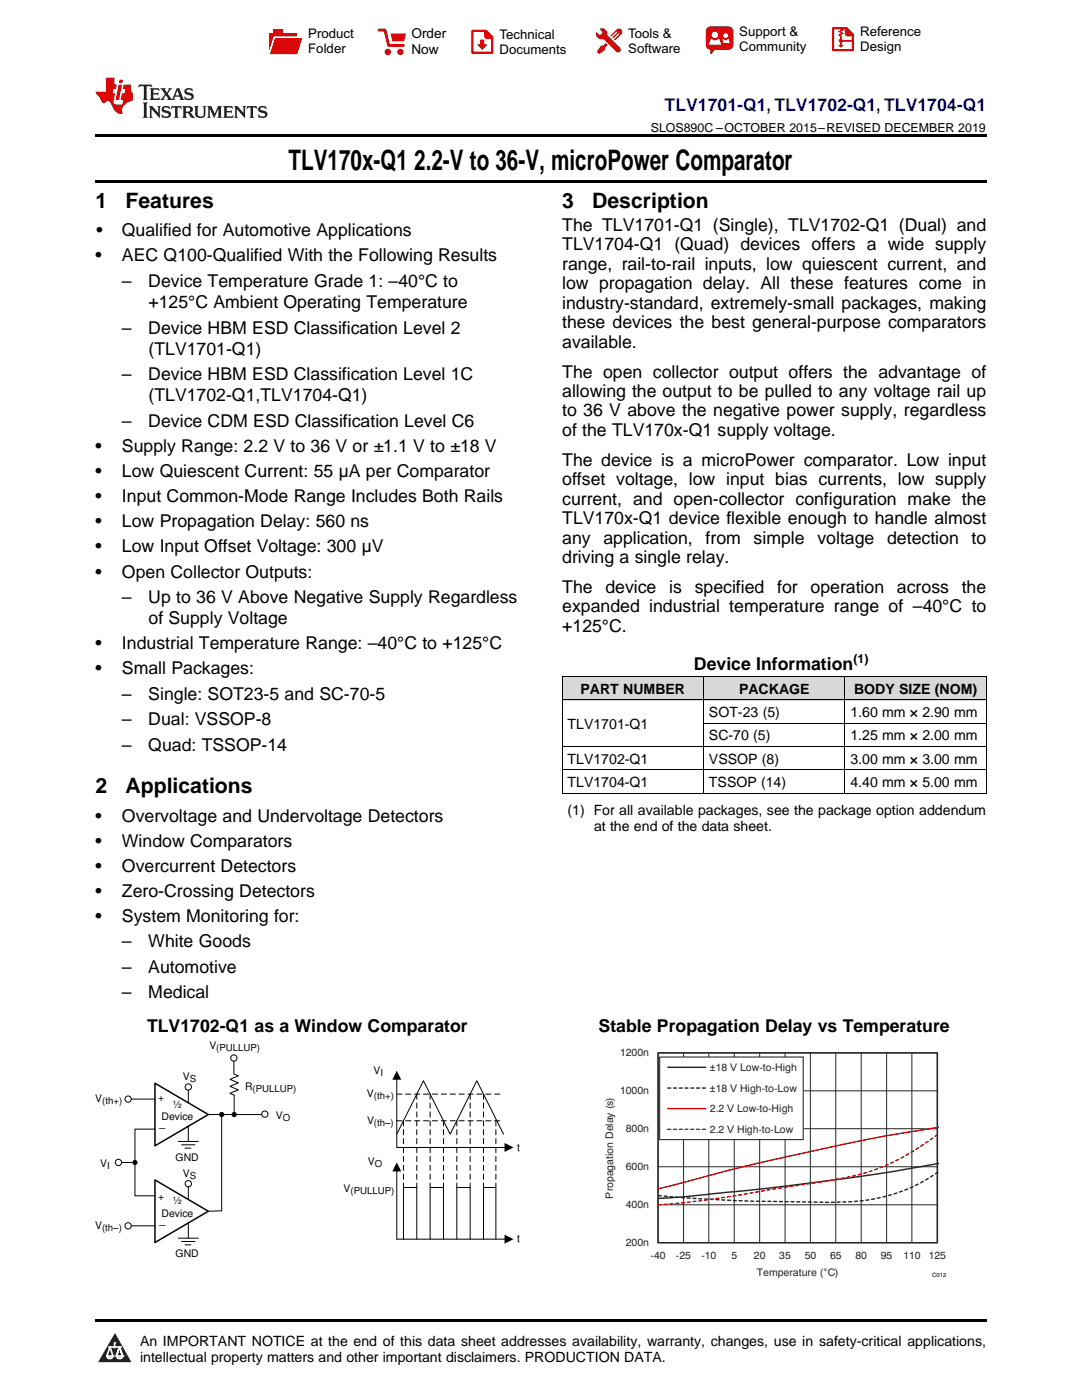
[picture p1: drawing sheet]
<svg xmlns="http://www.w3.org/2000/svg" width="216mm" height="279mm" viewBox="0 0 216 279" stroke-linecap="round" stroke-linejoin="round" font-family="sans-serif">
<defs><g id="words">
<g font-size="5.6">
<text x="57.6" y="33.9">TLV170x-Q1</text>
<text x="82.6" y="33.9">2.2-V to 36-V, microPower Comparator</text>
</g>
<g font-size="4.2">
<text x="19" y="41.5">1</text>
<text x="25" y="41.5">Features</text>
<text x="112.2" y="41.5">3</text>
<text x="118.2" y="41.5">Description</text>
<text x="19" y="158.3">2</text>
<text x="25" y="158.3">Applications</text>
</g>
<text font-size="3.5" fill="#00f" x="132.6" y="22.2">TLV1701-Q1, TLV1702-Q1, TLV1704-Q1</text>
<g font-size="3.5">
<text x="19.2" y="47.2">•</text>
<text x="24.3" y="47.2">Qualified for Automotive Applications</text>
<text x="112.2" y="46.1">The TLV1701-Q1 (Single), TLV1702-Q1 (Dual) and</text>
<text x="19" y="52.2">•</text>
<text x="24.3" y="52.2">AEC Q100-Qualified With the Following Results</text>
<text x="112.2" y="50">TLV1704-Q1 (Quad) devices offers a wide supply</text>
<text x="112.2" y="53.9">range, rail-to-rail inputs, low quiescent current, and</text>
<text x="24.3" y="57.3">–</text>
<text x="29.6" y="57.3">Device Temperature Grade 1: –40°C to</text>
<text x="112.2" y="57.7">low propagation delay. All these features come in</text>
<text x="29.6" y="61.5">+125°C Ambient Operating Temperature</text>
<text x="112.2" y="61.6">industry-standard, extremely-small packages, making</text>
<text x="112.2" y="65.5">these devices the best general-purpose comparators</text>
<text x="24.3" y="66.6">–</text>
<text x="29.6" y="66.6">Device HBM ESD Classification Level 2</text>
<text x="29.6" y="70.8">(TLV1701-Q1)</text>
<text x="112.2" y="69.4">available.</text>
<text x="24.3" y="75.9">–</text>
<text x="29.6" y="75.9">Device HBM ESD Classification Level 1C</text>
<text x="112.2" y="75.4">The open collector output offers the advantage of</text>
<text x="29.6" y="80.1">(TLV1702-Q1,TLV1704-Q1)</text>
<text x="112.2" y="79.2">allowing the output to be pulled to any voltage rail up</text>
<text x="112.2" y="83.1">to 36 V above the negative power supply, regardless</text>
<text x="24.3" y="85.2">–</text>
<text x="29.6" y="85.2">Device CDM ESD Classification Level C6</text>
<text x="112.2" y="87">of the TLV170x-Q1 supply voltage.</text>
<text x="19" y="90.2">•</text>
<text x="19" y="95.2">•</text>
<text x="24.3" y="90.2">Supply Range: 2.2 V to 36 V or ±1.1 V to ±18 V</text>
<text x="24.3" y="95.2">Low Quiescent Current: 55 µA per Comparator</text>
<text x="112.2" y="93">The device is a microPower comparator. Low input</text>
<text x="19" y="100.2">•</text>
<text x="24.3" y="100.2">Input Common-Mode Range Includes Both Rails</text>
<text x="112.2" y="96.8">offset voltage, low input bias currents, low supply</text>
<text x="112.2" y="100.7">current, and open-collector configuration make the</text>
<text x="19" y="105.2">•</text>
<text x="24.3" y="105.2">Low Propagation Delay: 560 ns</text>
<text x="112.2" y="104.6">TLV170x-Q1 device flexible enough to handle almost</text>
<text x="19" y="110.2">•</text>
<text x="24.3" y="110.2">Low Input Offset Voltage: 300 µV</text>
<text x="112.2" y="108.5">any</text>
<text x="112.2" y="112.4">driving a single relay.</text>
<text x="120.4" y="108.5">application,</text>
<text x="140.8" y="108.5">from</text>
<text x="150.4" y="108.5">simple</text>
<text x="163.1" y="108.5">voltage</text>
<text x="177" y="108.5">detection</text>
<text x="193.9" y="108.5">to</text>
<text x="19" y="115.3">•</text>
<text x="24.3" y="115.3">Open Collector Outputs:</text>
<text x="112.2" y="118.3">The</text>
<text x="120.8" y="118.3">device</text>
<text x="133.5" y="118.3">is</text>
<text x="138.6" y="118.3">specified</text>
<text x="155.1" y="118.3">for</text>
<text x="161.7" y="118.3">operation</text>
<text x="179" y="118.3">across</text>
<text x="191.9" y="118.3">the</text>
<text x="24.3" y="120.3">–</text>
<text x="29.6" y="120.3">Up to 36 V Above Negative Supply Regardless</text>
<text x="29.6" y="124.6">of Supply Voltage</text>
<text x="112.2" y="122.2">expanded industrial temperature range of –40°C to</text>
<text x="19" y="129.6">•</text>
<text x="24.3" y="129.6">Industrial Temperature Range: –40°C to +125°C</text>
<text x="112.2" y="126.1">+125°C.</text>
<text x="19" y="134.6">•</text>
<text x="24.3" y="134.6">Small Packages:</text>
<text x="138.5" y="133.8">Device Information</text>
<text x="24.3" y="139.7">–</text>
<text x="29.6" y="139.7">Single: SOT23-5 and SC-70-5</text>
<text x="24.3" y="144.7">–</text>
<text x="24.3" y="149.8">–</text>
<text x="29.6" y="144.7">Dual: VSSOP-8</text>
<text x="29.6" y="149.8">Quad: TSSOP-14</text>
<text x="19" y="164">•</text>
<text x="24.3" y="164">Overvoltage and Undervoltage Detectors</text>
<text x="19" y="169">•</text>
<text x="19" y="174">•</text>
<text x="24.3" y="169">Window Comparators</text>
<text x="24.3" y="174">Overcurrent Detectors</text>
<text x="19" y="179">•</text>
<text x="24.3" y="179">Zero-Crossing Detectors</text>
<text x="19" y="184">•</text>
<text x="24.3" y="184">System Monitoring for:</text>
<text x="24.3" y="189.1">–</text>
<text x="29.6" y="189.1">White Goods</text>
<text x="24.3" y="194.2">–</text>
<text x="29.6" y="194.2">Automotive</text>
<text x="24.3" y="199.2">–</text>
<text x="29.6" y="199.2">Medical</text>
<text x="29.4" y="206">TLV1702-Q1 as a Window Comparator</text>
<text x="119.5" y="206">Stable Propagation Delay vs Temperature</text>
</g>
<g font-size="2.8">
<text x="115.8" y="138.5">PART NUMBER</text>
<text x="141.5" y="143.1">SOT-23 (5)</text>
<text x="147.5" y="138.5">PACKAGE</text>
<text x="169.7" y="143.1">1.60 mm × 2.90 mm</text>
<text x="170.4" y="138.5">BODY SIZE (NOM)</text>
<text x="113.2" y="145.5">TLV1701-Q1</text>
<text x="141.5" y="147.8">SC-70 (5)</text>
<text x="169.7" y="147.8">1.25 mm × 2.00 mm</text>
<text x="113.2" y="152.4">TLV1702-Q1</text>
<text x="141.5" y="152.4">VSSOP (8)</text>
<text x="169.7" y="152.4">3.00 mm × 3.00 mm</text>
<text x="113.2" y="157.1">TLV1704-Q1</text>
<text x="141.5" y="157.1">TSSOP (14)</text>
<text x="169.7" y="157.1">4.40 mm × 5.00 mm</text>
<text x="113.2" y="162.6">(1) For all available packages, see the package option addendum</text>
<text x="118.5" y="165.8">at the end of the data sheet.</text>
<text x="27.9" y="268.6">An IMPORTANT NOTICE at the end of this data sheet addresses availability, warranty, changes, use in safety-critical applications,</text>
<text x="27.9" y="271.8">intellectual property matters and other important disclaimers. PRODUCTION DATA.</text>
</g>
<g font-size="2.7">
<text x="82.1" y="7.7">Order</text>
<text x="82.1" y="10.7">Now</text>
</g>
<g font-size="2.6">
<text x="61.5" y="7.6">Product</text>
<text x="61.5" y="10.6">Folder</text>
<text x="99.7" y="7.8">Technical</text>
<text x="99.7" y="10.8">Documents</text>
<text x="125.3" y="7.6">Tools &amp;</text>
<text x="125.3" y="10.6">Software</text>
<text x="147.5" y="7.2">Support &amp;</text>
<text x="147.5" y="10.2">Community</text>
<text x="171.6" y="7.3">Reference</text>
<text x="171.6" y="10.2">Design</text>
</g>
<g font-size="2.5">
<text x="129.9" y="26.3">SLOS890C –OCTOBER 2015–REVISED DECEMBER 2019</text>
<text x="170.3" y="132.4">(1)</text>
</g>
<g font-size="2.1">
<text x="41.8" y="209.3">V(PULLUP)</text>
<text x="36.5" y="215.6">VS</text>
<text x="74.6" y="214.3">VI</text>
<text x="19" y="219.9">V(th+)</text>
<text x="31.6" y="219.7">+</text>
<text x="34.6" y="221.1">½</text>
<text x="48.9" y="217.6">R(PULLUP)</text>
<text x="73.2" y="218.9">V(th+)</text>
<text x="31.8" y="224.9">_</text>
<text x="32.2" y="223.5">Device</text>
<text x="55.1" y="223.2">VO</text>
<text x="73.2" y="224.2">V(th±)</text>
<text x="20" y="232.9">VI</text>
<text x="35" y="231.6">GND</text>
<text x="73.4" y="232.6">VO</text>
<text x="103.2" y="229.6">t</text>
<text x="31.6" y="239.6">+</text>
<text x="36.5" y="234.9">VS</text>
<text x="68.6" y="237.9">V(PULLUP)</text>
<text x="19" y="245.2">V(th±)</text>
<text x="31.8" y="244.2">_</text>
<text x="32.2" y="242.8">Device</text>
<text x="34.6" y="240.4">½</text>
<text x="35" y="250.9">GND</text>
<text x="103.2" y="247.9">t</text>
</g>
<g font-size="2.1" fill="#272525">
<text x="123.7" y="210.8">1200n</text>
<text x="141.7" y="213.8">±18 V Low-to-High</text>
<text x="123.7" y="218.4">1000n</text>
<text x="141.7" y="217.9">±18 V High-to-Low</text>
<text x="124.9" y="226">800n</text>
<text x="141.7" y="222">2.2 V Low-to-High</text>
<text x="141.7" y="226.1">2.2 V High-to-Low</text>
<text x="124.9" y="233.6">600n</text>
<text x="122.3" y="239.2" transform="rotate(-90 122.3 239.2)">Propagation Delay (s)</text>
<text x="124.9" y="241.2">400n</text>
<text x="124.9" y="248.7">200n</text>
<text x="129.8" y="251.3">-40</text>
<text x="134.9" y="251.3">-25</text>
<text x="139.9" y="251.3">-10</text>
<text x="146" y="251.3">5</text>
<text x="150.4" y="251.3">20</text>
<text x="155.5" y="251.3">35</text>
<text x="160.6" y="251.3">50</text>
<text x="165.6" y="251.3">65</text>
<text x="170.7" y="251.3">80</text>
<text x="175.8" y="251.3">95</text>
<text x="180.3" y="251.3">110</text>
<text x="185.3" y="251.3">125</text>
<text x="151" y="254.6">Temperature (°C)</text>
</g>
<text font-size="1.2" x="186" y="254.9">C012</text>
</g></defs>
<g fill="#d8d8d8">
<path d="M112.2 135.1h28.2v4.6h-28.2z"/>
<path d="M140.4 135.1h28.2v4.6h-28.2z"/>
<path d="M168.6 135.1h28.2v4.6h-28.2z"/>
</g>
<path d="M22.9 266l3.3 5.9h-6.6z" fill-rule="evenodd" fill="#231f20"/>
<path d="M21.3 270.6h1.2l-.3 .5h-.3a.53 .53 0 0 1-.6-.5z" fill-rule="evenodd" fill="#fff"/>
<path d="M21.3 270.6h1.2l-.3 .5h-.3a.53 .53 0 0 1-.6-.5z" fill="none" stroke="#231f20" stroke-width=".33"/>
<path d="M21.3 270.6l1.2 .1-.3 .4h-.5z" fill="none" stroke="#fff" stroke-width=".33"/>
<path d="M22.9 268.9h.1" fill="none" stroke="#fff" stroke-width=".33"/>
<path d="M22.9 268v.9z" fill="#fff"/>
<path d="M22.9 268v.9z" fill="none" stroke="#fff" stroke-width=".33"/>
<circle cx="22.9" cy="268" r=".16" fill="#fff"/>
<path d="M21.8 268.8h.1" fill="none" stroke="#fff" stroke-width=".33"/>
<path d="M21.8 268.8h2.2z" fill="#fff"/>
<path d="M21.8 268.8h2.2z" fill="none" stroke="#fff" stroke-width=".33"/>
<circle cx="24" cy="268.8" r=".16" fill="#fff"/>
<path d="M23.2 270.6h.1" fill="none" stroke="#fff" stroke-width=".33"/>
<path d="M23.8 268.8l-.6 1.8z" fill-rule="evenodd" fill="#fff"/>
<path d="M23.8 268.8l-.6 1.8z" fill="none" stroke="#fff" stroke-width=".33"/>
<path d="M23.8 268.8l.7 1.8z" fill-rule="evenodd" fill="#fff"/>
<path d="M23.8 268.8l.7 1.8z" fill="none" stroke="#fff" stroke-width=".33"/>
<path d="M24.4 270.6h.1" fill="none" stroke="#fff" stroke-width=".33"/>
<circle cx="21.3" cy="270.6" r=".16" fill="#fff"/>
<path d="M22 268.8l-.7 1.8z" fill="#fff"/>
<path d="M22 268.8l-.7 1.8z" fill="none" stroke="#fff" stroke-width=".33"/>
<path d="M22 268.8l.5 1.8z" fill="#fff"/>
<path d="M22 268.8l.5 1.8z" fill="none" stroke="#fff" stroke-width=".33"/>
<circle cx="22.5" cy="270.6" r=".16" fill="#fff"/>
<path d="M23.3 270.6h1.2a.63 .63 0 0 1-.6 .5 .63 .63 0 0 1-.6-.5z" fill-rule="evenodd" fill="#fff"/>
<path d="M23.3 270.6h1.2a.63 .63 0 0 1-.6 .5 .63 .63 0 0 1-.6-.5z" fill="none" stroke="#231f20" stroke-width=".33"/>
<path d="M23.3 270.6h1.2l-.4 .5h-.5z" fill="none" stroke="#fff" stroke-width=".33"/>
<path d="M23.2 270.6h.1" fill="none" stroke="#fff" stroke-width=".33"/>
<circle cx="24.5" cy="270.6" r=".16" fill="#fff"/>
<path d="M19 263.2h177.8v.5h-177.8z" fill="#000"/>
<g fill="none" stroke="#272525" stroke-width=".2">
<path d="M131.3 210.1h55.7v37.9h-55.7zM131.3 217.7h55.7M136.4 210.1v37.9M141.4 210.1v37.9M146.5 210.1v37.9M151.6 210.1v37.9M156.7 210.1v37.9M161.7 210.1v37.9M166.8 210.1v37.9M171.8 210.1v37.9M176.9 210.1v37.9M182 210.1v37.9"/>
<path d="M131.3 232.9h55.7M131.3 225.3h55.7M131.3 240.4h55.7"/>
</g>
<path d="M131.3 210.1h55.7v37.9h-55.7zM187.4 232.2l-1.3 .2a542.1 542.1 0 0 1-54.8 6.8" fill="none" stroke="#272525" stroke-width=".29"/>
<path d="M131.3 238.6l5.9 .5 10 .5 11.2 .2a90.9 90.9 0 0 0 15.1-.4 31.2 31.2 0 0 0 13.9-5.7" fill="none" stroke="#272525" stroke-width=".29" stroke-dasharray=".6 .6"/>
<path d="M187.4 225h-.4a496.6 496.6 0 0 0-44.1 9.2l-11.6 3.1" fill="none" stroke="#db0000" stroke-width=".29"/>
<path d="M131.3 240.4a208.2 208.2 0 0 0 24.3-3.3l4.3-.6a77.9 77.9 0 0 0 15-3.2 49.7 49.7 0 0 0 12.5-7.1" fill="none" stroke="#db0000" stroke-width=".29" stroke-dasharray=".6 .6"/>
<path d="M131.6 211h28.7v16.5h-28.7z" fill="#fff"/>
<path d="M131.6 211h28.7v16.4h-28.7z" fill="none" stroke="#272525" stroke-width=".22"/>
<path d="M133.2 213h7.6" fill="none" stroke="#272525" stroke-width=".29"/>
<path d="M133.2 217.1h7.6" fill="none" stroke="#272525" stroke-width=".29" stroke-dasharray=".6 .6"/>
<path d="M133.2 221.2h7.6" fill="none" stroke="#db0000" stroke-width=".29"/>
<path d="M133.2 225.4h7.6" fill="none" stroke="#db0000" stroke-width=".29" stroke-dasharray=".6 .6"/>
<path d="M119.4 209.2v45.8M130.2 209.2h59.4M189.6 209.2v39.8M119.4 255h5.5M184.1 255h5.5" fill="none" stroke="#fdfefe" stroke-width=".2" stroke-dasharray=".3 .1" stroke-linecap="butt"/>
<path d="M67 236h13.2v2h-13.2z" fill-rule="evenodd" fill="#fff"/>
<path d="M67 236h13.2v2h-13.2z" fill="none" stroke="#fff" stroke-width=".2"/>
<path d="M100.1 228h3.7v2h-3.7z" fill-rule="evenodd" fill="#fff"/>
<path d="M103.8 228h-3.7v2h3.7" fill="none" stroke="#fff" stroke-width=".2"/>
<path d="M100.1 246.3h3.7v2h-3.7z" fill-rule="evenodd" fill="#fff"/>
<path d="M103.8 246.3h-3.7v2h3.7" fill="none" stroke="#fff" stroke-width=".2"/>
<path d="M47.2 215.7h13.7v2h-13.7z" fill-rule="evenodd" fill="#fff"/>
<path d="M47.2 215.7h13.7v2h-13.7z" fill="none" stroke="#fff" stroke-width=".2"/>
<path d="M71.5 222.3h8.8v2h-8.8z" fill-rule="evenodd" fill="#fff"/>
<path d="M71.5 222.3h8.8v2h-8.8z" fill="none" stroke="#fff" stroke-width=".2"/>
<path d="M71.5 217h8.8v2h-8.8z" fill-rule="evenodd" fill="#fff"/>
<path d="M71.5 217h8.8v2h-8.8z" fill="none" stroke="#fff" stroke-width=".2"/>
<path d="M79.2 215.3v13.7" fill="none" stroke="#000" stroke-width=".2"/>
<path d="M79.2 213.7l.9 1.8h-1.8z" fill="#000"/>
<path d="M19 231h5.3v2h-5.3z" fill-rule="evenodd" fill="#fff"/>
<path d="M19 231h5.3v2h-5.3" fill="none" stroke="#fff" stroke-width=".2"/>
<path d="M19 243.3h8v2h-8z" fill-rule="evenodd" fill="#fff"/>
<path d="M19 243.3h8v2h-8" fill="none" stroke="#fff" stroke-width=".2"/>
<path d="M19 218h8.1v2h-8.1z" fill-rule="evenodd" fill="#fff"/>
<path d="M19 218h8.1v2h-8.1" fill="none" stroke="#fff" stroke-width=".2"/>
<path d="M52.8 221.3h7.4v2h-7.4z" fill-rule="evenodd" fill="#fff"/>
<path d="M52.8 221.3h7.4v2h-7.4z" fill="none" stroke="#fff" stroke-width=".2"/>
<path d="M30.9 235.5l10.7 6.2-10.7 6.3z" fill="#fff"/>
<path d="M30.9 235.5l10.7 6.2-10.7 6.3z" fill="none" stroke="#000" stroke-width=".3"/>
<circle cx="52.8" cy="222.3" r=".63" fill="#fff"/>
<circle cx="52.8" cy="222.3" r=".63" fill="none" stroke="#000" stroke-width=".2"/>
<circle cx="37.6" cy="236.2" r=".63" fill="#fff"/>
<g fill="none" stroke="#000" stroke-width=".2">
<path d="M37.6 236.9v2.5"/>
<circle cx="37.6" cy="236.2" r=".63"/>
</g>
<path d="M33.4 233h8.8v2h-8.8z" fill-rule="evenodd" fill="#fff"/>
<path d="M33.4 233h8.8v2h-8.8z" fill="none" stroke="#fff" stroke-width=".2"/>
<path d="M26.2 244.6h4.7" fill="none" stroke="#000" stroke-width=".2"/>
<circle cx="25.6" cy="244.6" r=".63" fill="#fff"/>
<circle cx="25.6" cy="244.6" r=".63" fill="none" stroke="#000" stroke-width=".2"/>
<path d="M30.9 216.2l10.7 6.2-10.7 6.3z" fill="#fff"/>
<path d="M30.9 216.2l10.7 6.2-10.7 6.3z" fill="none" stroke="#000" stroke-width=".3"/>
<circle cx="37.6" cy="216.9" r=".63" fill="#fff"/>
<g fill="none" stroke="#000" stroke-width=".2">
<path d="M37.6 217.6v2.5"/>
<circle cx="37.6" cy="216.9" r=".63"/>
</g>
<path d="M33.4 213.7h8.8v2h-8.8z" fill-rule="evenodd" fill="#fff"/>
<path d="M33.4 213.7h8.8v2h-8.8z" fill="none" stroke="#fff" stroke-width=".2"/>
<path d="M26.2 219.3h4.7" fill="none" stroke="#000" stroke-width=".2"/>
<circle cx="25.6" cy="219.4" r=".63" fill="#fff"/>
<g fill="none" stroke="#000" stroke-width=".2">
<path d="M24.3 232h2M26.9 232v6.7h4M30.9 225.3h-4v7"/>
<circle cx="25.6" cy="219.4" r=".63"/>
<circle cx="26.9" cy="232" r=".42"/>
</g>
<circle cx="26.9" cy="232" r=".42" fill="#000"/>
<circle cx="23.6" cy="232" r=".63" fill="#fff"/>
<g fill="none" stroke="#000" stroke-width=".2">
<path d="M79.2 226.3l5.3-10.6 5.3 10.6 5.3-10.6 5.4 10.6M79.2 229h21.7"/>
<circle cx="23.6" cy="232" r=".63"/>
</g>
<path d="M100.7 228.1l1.8 .9-1.8 .9z" fill="#000"/>
<path d="M79.2 218.4h21.3M79.2 223.7h21.3" fill="none" stroke="#000" stroke-width=".2" stroke-dasharray="1 .7"/>
<path d="M72.9 212.4h5.3v2h-5.3z" fill-rule="evenodd" fill="#fff"/>
<path d="M72.9 212.4h5.3v2h-5.3z" fill="none" stroke="#fff" stroke-width=".2"/>
<path d="M79.2 233.6v13.7h21.7" fill="none" stroke="#000" stroke-width=".2"/>
<path d="M79.2 232l.9 1.8h-1.8zM100.7 246.4l1.8 .9-1.8 .9z" fill="#000"/>
<path d="M71.5 230.7h6.7v2h-6.7z" fill-rule="evenodd" fill="#fff"/>
<path d="M71.5 230.7h6.7v2h-6.7z" fill="none" stroke="#fff" stroke-width=".2"/>
<path d="M46.7 214.4l.9 .3-1.7 .7 1.7 .7-1.7 .7 1.7 .7-1.7 .7 .8 .4M41.6 222.4h2.6v19.2l-2.6 .1M44.2 222.4h8M80.5 247.3v-10.3h2.7v10.3M85.8 247.3v-10.3h2.7v10.3M91.2 247.3v-10.3h2.6v10.3M96.5 247.3v-10.3h2.4v10.3" fill="none" stroke="#000" stroke-width=".2"/>
<path d="M83.2 218.4v18.6M85.8 218.4v18.6M93.8 218.4v18.6M96.5 218.4v18.6M80.5 223.7v13.3M88.5 223.7v13.3M91.2 223.7v13.3M98.9 223.7v13.3" fill="none" stroke="#000" stroke-width=".2" stroke-dasharray="1 .7"/>
<circle cx="46.7" cy="211.2" r=".63" fill="#fff"/>
<g fill="none" stroke="#000" stroke-width=".2">
<path d="M46.7 211.8v2.5"/>
<circle cx="46.7" cy="211.2" r=".63"/>
</g>
<path d="M40 207.7h13.7v1.7h-13.7z" fill-rule="evenodd" fill="#fff"/>
<path d="M40 207.7v1.7h13.7v-1.7" fill="none" stroke="#fff" stroke-width=".2"/>
<g fill="none" stroke="#000" stroke-width=".2">
<path d="M46.7 218.6v3.8"/>
<circle cx="44.2" cy="222.4" r=".42"/>
<circle cx="46.7" cy="222.4" r=".42"/>
</g>
<g fill="#000">
<circle cx="44.2" cy="222.4" r=".42"/>
<circle cx="46.7" cy="222.4" r=".42"/>
</g>
<path d="M32.9 249.3h8.9v1.7h-8.9z" fill-rule="evenodd" fill="#fff"/>
<path d="M32.9 251v-1.7h8.9v1.7" fill="none" stroke="#fff" stroke-width=".2"/>
<path d="M35.6 247.1h4M36.2 247.8h2.7M36.9 248.4h1.2M37.6 244v3.1" fill="none" stroke="#000" stroke-width=".2"/>
<path d="M32.9 230h8.9v2h-8.9z" fill-rule="evenodd" fill="#fff"/>
<path d="M32.9 230h8.9v2h-8.9z" fill="none" stroke="#fff" stroke-width=".2"/>
<g fill="none" stroke="#000" stroke-width=".2">
<path d="M112.2 139.7h84.6M112.2 135h84.6M112.2 135v23.4M140.4 135v23.4M168.6 135v23.4M196.8 135v23.4M112.2 158.3h84.6M112.2 153.7h84.6M112.2 149h84.6M140.4 144.3h56.4M35.6 227.8h4M36.2 228.5h2.7"/>
<path d="M36.9 229.1h1.2M37.6 224.7v3.1"/>
</g>
<path d="M19 35.9h177.8v.5h-177.8zM19 26.8h177.8v.6h-177.8zM112.2 158.3l.1 .1zM168.5 158.3l.1 .1zM196.7 158.3l.1 .1z" fill="#000"/>
<path d="M27.7 16.9l-.1 .6 .6-.3h.5v.2v2.2l-.2 .4h1l-.2-.4v-2.2v-.2h.5l.6 .3-.2-.6zM29.9 17.6l.2 .4v1.6l-.2 .4h1.9l.1-.6a1.09 1.09 0 0 1-1.3 .1v-.6h.6l.4 .2v-.7l-.2 .2h-.8v-.6l.2-.1a1.01 1.01 0 0 1 1 .3l-.1-.6zM32 17.6l.9 1.2-1 1.2h.9l-.2-.3 .5-.7 .5 .7-.3 .3h1.7l-.2-.3 .1-.4h1l.1 .4-.2 .3h1l-.3-.4-.7-2h-.5l-1 2.2-.8-1.1 .9-1.1h-.9l.2 .2-.4 .7-.4-.7 .2-.2zM35.4 18l.4 1h-.8zM37 17.7a.66 .66 0 0 0-.2 .8 .66 .66 0 0 0 .6 .4l.7 .2 .1 .2a.8 .8 0 0 1-.7 .4 .8 .8 0 0 1-.7-.5l.1 .8 .2-.2a.94 .94 0 0 0 1.1 .1 .94 .94 0 0 0 .4-.9 1.48 1.48 0 0 0-1.3-.6v-.4a1.1 1.1 0 0 1 1.2 .2l-.2-.6-.2 .1-.5-.1zM28.5 20.4l.2 .4v2.3l-.2 .4h1l-.2-.4v-2.3l.2-.4zM29.7 21.2l.2 .4v1.5l-.2 .4h.8l-.3-.4 .1-1.3 1.6 1.8v-2l.2-.4h-.7l.2 .2v1.1l-1.2-1.3zM32.5 21.3a.66 .66 0 0 0-.2 .8 .66 .66 0 0 0 .6 .4l.6 .2 .2 .2a.8 .8 0 0 1-.8 .4 .8 .8 0 0 1-.7-.5l.2 .7 .2-.1a.94 .94 0 0 0 1 .1 .94 .94 0 0 0 .5-1 1.47 1.47 0 0 0-1.3-.6l-.1-.3a1.1 1.1 0 0 1 1.3 .2l-.2-.6-.2 .1-.5-.2zM34.3 21.2l-.2 .6a.64 .64 0 0 1 .8-.3v1.6l-.2 .4h1l-.3-.4 .1-1.6a.66 .66 0 0 1 .8 .3l-.2-.6zM36.3 21.2l.3 .4v1.5l-.3 .4h1l-.2-.2v-.7h.5l.1 .1a.8 .8 0 0 0 1.2 .7l-1-1a.62 .62 0 0 0 .6-.5 .62 .62 0 0 0-.6-.7zM37.1 21.5h.1a.48 .48 0 0 1 .6 0 .48 .48 0 0 1 .1 .6l-.2 .1-.6 .1zM38.7 21.2l.2 .2a2.29 2.29 0 0 0 .4 2 1.05 1.05 0 0 0 1.7-.7v-1.3l.2-.2h-.8l.2 .4v1.1a.61 .61 0 0 1-.6 .6 .61 .61 0 0 1-.6-.6v-1.1l.3-.4zM41.3 21.2l.3 .4v1.5l-.3 .4h.8l-.2-.4v-1.4l.8 1.9 .9-1.9v1.4l-.2 .4h.9l-.2-.4v-1.5l.2-.4h-.8l-.7 1.5-.6-1.5zM44.5 21.2l.2 .4v1.5l-.2 .4h1.9l.2-.6a1.1 1.1 0 0 1-1.4 .2v-.7h.6l.4 .2v-.6l-.2 .1-.8 .1v-.6l.2-.1a1.02 1.02 0 0 1 1.1 .2l-.2-.5zM46.7 21.2l.2 .4v1.5l-.2 .4h.8l-.3-.4 .1-1.3 1.6 1.8v-2l.2-.4h-.7l.2 .2v1.1l-1.2-1.3zM49.3 21.2l-.1 .6a.64 .64 0 0 1 .8-.3v1.6l-.3 .4h1l-.2-.4v-1.6a.66 .66 0 0 1 .8 .3l-.1-.6zM51.7 21.3a.66 .66 0 0 0-.2 .7 .66 .66 0 0 0 .7 .5l.6 .2 .1 .2a.8 .8 0 0 1-.7 .4 .8 .8 0 0 1-.7-.5l.1 .7 .2-.1a.94 .94 0 0 0 1.1 .1 .94 .94 0 0 0 .4-1 1.48 1.48 0 0 0-1.2-.6l-.1-.3a1.1 1.1 0 0 1 1.2 .2l-.2-.6-.1 .1-.6-.2z" fill="#231f20"/>
<path d="M21.1 15.5v2.8h-2v.4l.9 .9a.96 .96 0 0 0 1 1 .59 .59 0 0 1 .5-.4 .59 .59 0 0 1 .5 .3l.4 .8a1.61 1.61 0 0 0 2.1 1.3 1.63 1.63 0 0 1 1.1-2.2l.9-.3v-1.5a1.6 1.6 0 0 1-.4-1.7h-1.4l-.2 .9h.5l-.2 .8h-.5l-.2 1v.3h.5l-.2 .9h-.7a.74 .74 0 0 1-1-.6l.3-1.6h-.5l.2-.8h.5l.1-.9h-.4v-1.4zM23.7 16.9l-.7 3h.8l.6-3zM23.8 15.9l-.1 .7h.7l.2-.7z" fill="#ee1d23"/>
<g fill="#d60000">
<path d="M54.5 5.8h2v.8h2.7v4.2h-5.5v-4.2h.8z" fill-rule="evenodd"/>
<path d="M54.8 7.5h5.6l-1.1 3.3h-5.6z" fill-rule="evenodd"/>
</g>
<path d="M54.7 7.4h5.7l-.1 .1h-5.5l-1.1 3.3z" fill-rule="evenodd" fill="#fff"/>
<path d="M54.7 7.4h5.7l-.1 .1h-5.5l-1.1 3.3z" fill="none" stroke="#fff" stroke-width=".2"/>
<path d="M75.6 6h1.2l.7 3.1h3" fill="none" stroke="#d60000" stroke-width=".56"/>
<g fill="#d60000">
<path d="M77.9 6.7h3.1l-.4 1.5h-2.3z" fill-rule="evenodd"/>
<circle cx="77.4" cy="10.4" r=".64"/>
<circle cx="79.9" cy="10.4" r=".64"/>
</g>
<path d="M94.3 6.2h2.7l1.2 1.2v3.1h-3.9z" fill="none" stroke="#d60000" stroke-width=".44"/>
<g fill="#d60000">
<path d="M95.8 7.9h.8v1h.6l-1 1.1-.9-1v-.1h.5z" fill-rule="evenodd"/>
<path d="M96.6 6.2h.4l1.2 1.2v.4h-1.2l-.4-.4z" fill-rule="evenodd"/>
<path d="M119.7 5.7h.8l.6 .6 .1 .7 2.5 2.5-.7 .8-2.4-2.3-1.1-.2-.5-.6v-.8l.7 .6 .5-.4v-.2l-.5-.5z" fill-rule="evenodd"/>
<path d="M119.9 9.1h.5l.5-.5 .4 .4-.5 .5-.1 .4-1.2 .9-.4-.5z" fill-rule="evenodd"/>
<path d="M123 5.9a.67 .67 0 0 1 1 0 .67 .67 0 0 1 0 .9z" fill-rule="evenodd"/>
<path d="M123 5.9l1 .9-1.2 1.2h-.2v-.2l.9-.9 .1-.2h-.2l-1 1h-.2v-.2l1-1v-.2h-.2l-1 1h-.2v-.2z" fill-rule="evenodd"/>
<circle cx="123.3" cy="9.9" r=".54"/>
</g>
<path d="M121.1 6.3l-.1 .7" fill="none" stroke="#d60000" stroke-width=".2"/>
<g fill="#d60000">
<path d="M141.1 5.5l.7-.2h3.6a.95 .95 0 0 1 .9 .9v2.8a.95 .95 0 0 1-.9 .9h-3.6a.95 .95 0 0 1-1-.9v-2.8z" fill-rule="evenodd"/>
<path d="M141.8 9.9h.9l-.8 .9h-.1z" fill-rule="evenodd"/>
</g>
<g fill="#fff">
<path d="M144.3 8.6h1.3z"/>
<path d="M141.9 7.8h.2l.2 .2h.7l.2-.2h.3l.4 1.1h-2.5z" fill-rule="evenodd"/>
<path d="M144.2 7.8h.2l.2 .2h.5l.1-.2h.2l.2 .8h-1.3z" fill-rule="evenodd"/>
<circle cx="142.6" cy="6.9" r=".65"/>
<circle cx="144.8" cy="7.1" r=".48"/>
</g>
<path d="M166.2 5.6h2.8l1.2 1.3v3.1h-4z" fill="none" stroke="#d60000" stroke-width=".44"/>
<path d="M167.8 7.3v1.8M167.8 8.1h2.3" fill="none" stroke="#d60000" stroke-width=".3"/>
<g fill="#d60000">
<path d="M168.6 5.6h.4l1.2 1.3v.4h-1.1l-.5-.6z" fill-rule="evenodd"/>
<circle cx="167.8" cy="8.1" r=".42"/>
<circle cx="169.1" cy="6.7" r=".55"/>
</g>
<g fill="#d60000">
<path d="M167.2 9h1.2l-.6 .5z"/>
<path d="M167.5 5.8h.6l.3 .2-.6 .3 .6 .4-.7 .3 .2 .3h-.2l-.5-.3 .6-.3-.6-.4 .6-.3z"/>
</g>
<use href="#words"/>
</svg>
